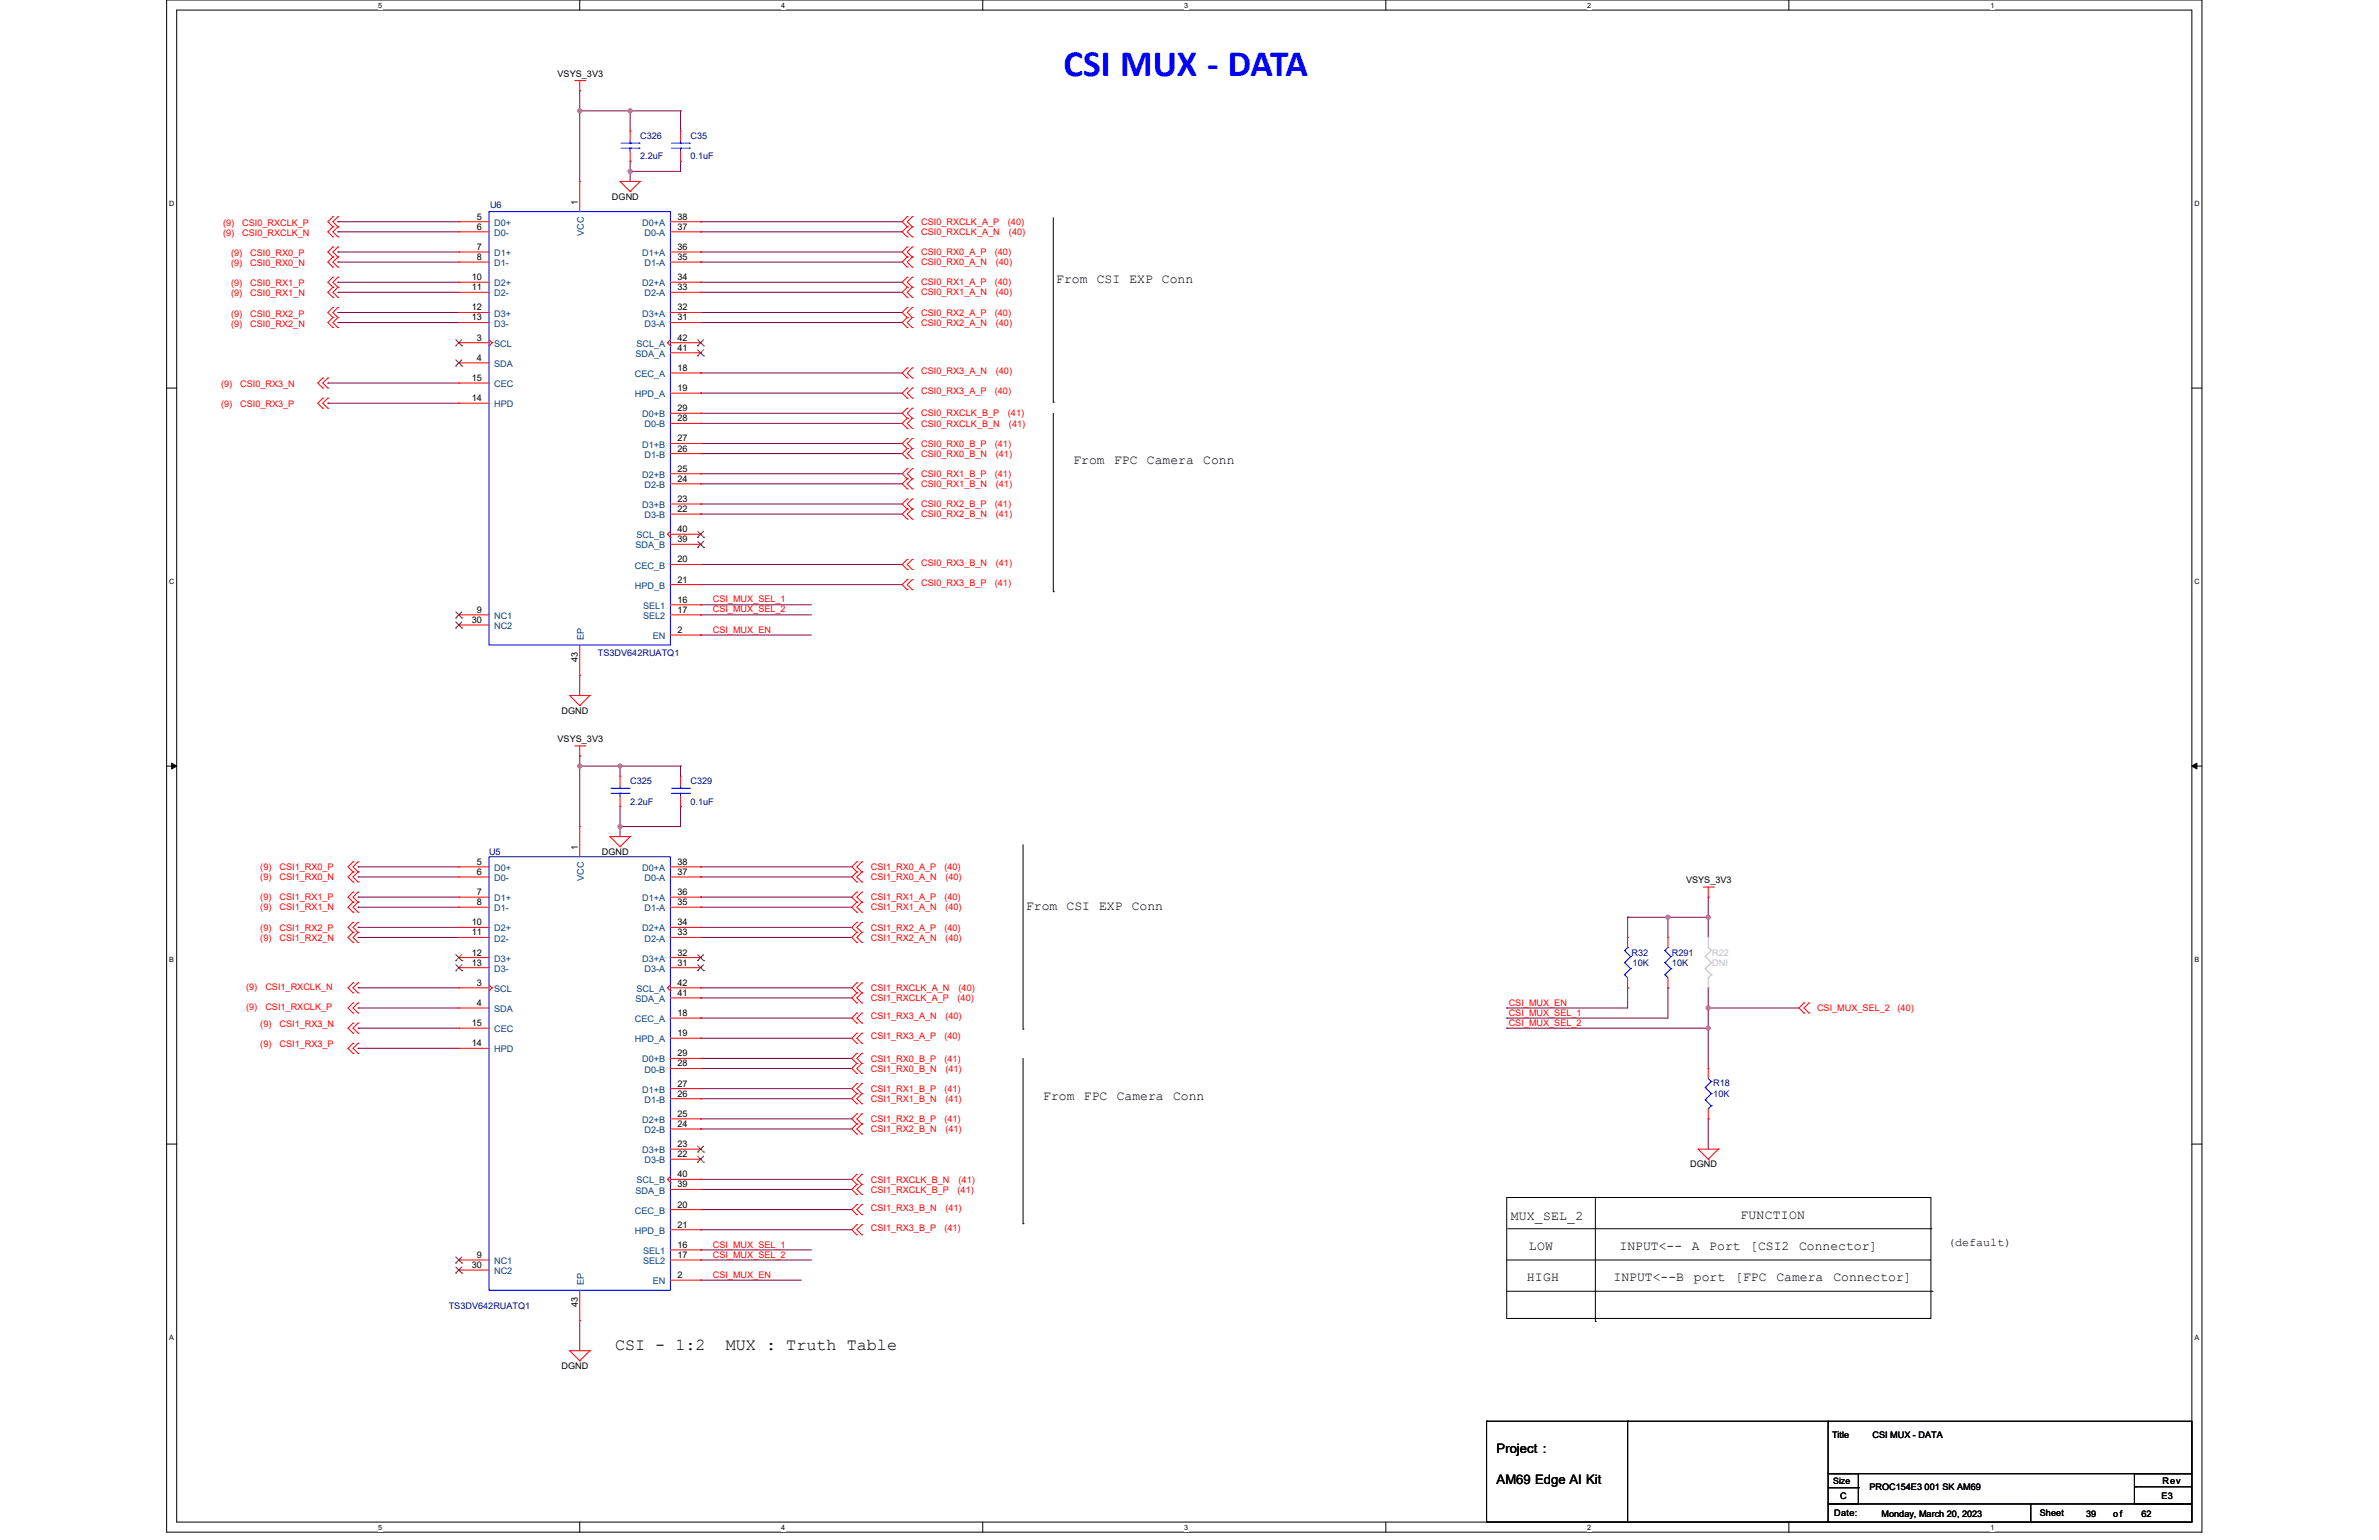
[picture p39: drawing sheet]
<svg xmlns="http://www.w3.org/2000/svg" width="432mm" height="279mm" viewBox="0 0 432 279" stroke-linecap="round" stroke-linejoin="round" font-family="sans-serif">
<defs><g id="words">
<text font-size="6.8" fill="#00f" x="193" y="13.8">CSI MUX - DATA</text>
<g font-size="3">
<text x="111.6" y="244.9">CSI - 1:2</text>
<text x="131.7" y="244.9">MUX : Truth Table</text>
</g>
<g font-size="2.4">
<text x="191.7" y="51.4">From CSI EXP Conn</text>
<text x="194.8" y="84.3">From</text>
<text x="202.2" y="84.3">FPC</text>
<text x="208.2" y="84.3">Camera</text>
<text x="218.4" y="84.3">Conn</text>
<text x="186.2" y="165.1">From CSI EXP Conn</text>
<text x="189.4" y="199.5">From</text>
<text x="196.7" y="199.5">FPC</text>
<text x="202.7" y="199.5">Camera</text>
<text x="212.9" y="199.5">Conn</text>
<text x="274.2" y="221.4">MUX_SEL_2</text>
<text x="315.9" y="221.2">FUNCTION</text>
<text x="277.5" y="226.7">LOW</text>
<text x="294" y="226.7">INPUT&lt;--</text>
<text x="307.1" y="226.7">A</text>
<text x="310.3" y="226.7">Port</text>
<text x="317.7" y="226.7">[CSI2</text>
<text x="326.5" y="226.7">Connector]</text>
<text x="277.1" y="232.4">HIGH</text>
<text x="292.9" y="232.4">INPUT&lt;--B</text>
<text x="307.5" y="232.4">port</text>
<text x="314.9" y="232.4">[FPC</text>
<text x="322.4" y="232.4">Camera</text>
<text x="332.8" y="232.4">Connector]</text>
<text x="271.6" y="263.7">Project :</text>
<text x="271.6" y="269.2">AM69 Edge AI Kit</text>
</g>
<text font-size="2.1" x="353.6" y="226">(default)</text>
<g font-size="1.6">
<text x="101.2" y="13.9">VSYS_3V3</text>
<text x="86.6" y="41.7">6</text>
<text x="86.6" y="39.9">5</text>
<text x="104.9" y="37.1" transform="rotate(-90 104.9 37.1)">1</text>
<text x="111.1" y="36.2">DGND</text>
<text x="123" y="41.7">37</text>
<text x="123" y="39.9">38</text>
<text x="86.6" y="47.2">8</text>
<text x="86.6" y="45.3">7</text>
<text x="123" y="47.2">35</text>
<text x="123" y="45.3">36</text>
<text x="85.6" y="52.7">11</text>
<text x="85.6" y="50.8">10</text>
<text x="123" y="50.8">34</text>
<text x="123" y="52.7">33</text>
<text x="85.6" y="58.1">13</text>
<text x="85.6" y="56.3">12</text>
<text x="123" y="56.3">32</text>
<text x="123" y="58.1">31</text>
<text x="86.6" y="61.8">3</text>
<text x="86.6" y="65.5">4</text>
<text x="123" y="61.8">42</text>
<text x="123" y="63.6">41</text>
<text x="85.6" y="69.1">15</text>
<text x="123" y="67.3">18</text>
<text x="123" y="70.9">19</text>
<text x="85.6" y="72.8">14</text>
<text x="123" y="74.6">29</text>
<text x="123" y="76.4">28</text>
<text x="123" y="81.9">26</text>
<text x="123" y="80.1">27</text>
<text x="123" y="85.6">25</text>
<text x="123" y="87.4">24</text>
<text x="123" y="91.1">23</text>
<text x="123" y="92.9">22</text>
<text x="123" y="96.6">40</text>
<text x="123" y="98.4">39</text>
<text x="123" y="102">20</text>
<text x="123" y="105.7">21</text>
<text x="85.6" y="113">30</text>
<text x="86.6" y="111.2">9</text>
<text x="123" y="109.4">16</text>
<text x="123" y="111.2">17</text>
<text x="123" y="114.8">2</text>
<text x="104.9" y="120.2" transform="rotate(-90 104.9 120.2)">43</text>
<text x="101.9" y="129.5">DGND</text>
<text x="101.2" y="134.6">VSYS_3V3</text>
<text x="104.9" y="154.2" transform="rotate(-90 104.9 154.2)">1</text>
<text x="109.3" y="155.1">DGND</text>
<text x="86.6" y="158.7">6</text>
<text x="86.6" y="156.9">5</text>
<text x="123" y="158.7">37</text>
<text x="123" y="156.9">38</text>
<text x="306" y="160.2">VSYS_3V3</text>
<text x="85.6" y="167.9">10</text>
<text x="86.6" y="164.2">8</text>
<text x="86.6" y="162.4">7</text>
<text x="123" y="164.2">35</text>
<text x="123" y="167.9">34</text>
<text x="123" y="162.4">36</text>
<text x="85.6" y="169.7">11</text>
<text x="85.6" y="173.4">12</text>
<text x="123" y="169.7">33</text>
<text x="123" y="173.4">32</text>
<text x="85.6" y="175.2">13</text>
<text x="86.6" y="178.8">3</text>
<text x="123" y="175.2">31</text>
<text x="123" y="178.8">42</text>
<text x="86.6" y="182.5">4</text>
<text x="123" y="184.3">18</text>
<text x="123" y="180.7">41</text>
<text x="85.6" y="186.2">15</text>
<text x="85.6" y="189.8">14</text>
<text x="123" y="191.6">29</text>
<text x="123" y="188">19</text>
<text x="123" y="193.5">28</text>
<text x="123" y="197.1">27</text>
<text x="123" y="199">26</text>
<text x="123" y="202.6">25</text>
<text x="123" y="204.5">24</text>
<text x="123" y="208.1">23</text>
<text x="123" y="209.9">22</text>
<text x="123" y="213.6">40</text>
<text x="123" y="215.4">39</text>
<text x="306.8" y="211.8">DGND</text>
<text x="123" y="219.1">20</text>
<text x="123" y="222.7">21</text>
<text x="123" y="226.4">16</text>
<text x="85.6" y="230.1">30</text>
<text x="86.6" y="228.2">9</text>
<text x="123" y="231.9">2</text>
<text x="123" y="228.2">17</text>
<text x="104.9" y="237.2" transform="rotate(-90 104.9 237.2)">43</text>
<text x="101.9" y="248.4">DGND</text>
<text x="332.5" y="260.8">Title</text>
<text x="339.9" y="260.8">CSI MUX - DATA</text>
<text x="332.7" y="269.2">Size</text>
<text x="392.5" y="269.2">Rev</text>
<text x="332.9" y="275.1">Date:</text>
<text x="334" y="272">C</text>
<text x="339.3" y="270.3">PROC154E3 001 SK AM69</text>
<text x="341.5" y="275.3">Monday, March 20, 2023</text>
<text x="370.2" y="275.1">Sheet</text>
<text x="378.6" y="275.3">39</text>
<text x="383.6" y="275.3">of</text>
<text x="388.7" y="275.3">62</text>
<text x="392.3" y="272">E3</text>
</g>
<g font-size="1.6" fill="#000080">
<text x="116.2" y="25.3">C326</text>
<text x="116.2" y="28.9">2.2uF</text>
<text x="125.3" y="25.3">C35</text>
<text x="125.3" y="28.9">0.1uF</text>
<text x="89" y="37.7">U6</text>
<text x="108.5" y="119.1">TS3DV642RUATQ1</text>
<text x="114.4" y="142.3">C325</text>
<text x="125.3" y="142.3">C329</text>
<text x="114.4" y="146">2.2uF</text>
<text x="125.3" y="146">0.1uF</text>
<text x="88.8" y="155.1">U5</text>
<text x="296.2" y="173.4">R32</text>
<text x="303.5" y="173.4">R291</text>
<text x="296.3" y="175.2">10K</text>
<text x="303.5" y="175.2">10K</text>
<text x="311" y="197">R18</text>
<text x="311" y="199">10K</text>
<text x="81.5" y="237.4">TS3DV642RUATQ1</text>
</g>
<g font-size="1.6" fill="#f00">
<text x="40.5" y="41">(9)</text>
<text x="44" y="41">CSI0_RXCLK_P</text>
<text x="167.2" y="40.8">CSI0_RXCLK_A_P</text>
<text x="182.9" y="40.8">(40)</text>
<text x="40.5" y="42.8">(9)</text>
<text x="41.9" y="46.5">(9)</text>
<text x="44" y="42.8">CSI0_RXCLK_N</text>
<text x="45.4" y="46.5">CSI0_RX0_P</text>
<text x="167.2" y="46.3">CSI0_RX0_A_P</text>
<text x="167.2" y="42.6">CSI0_RXCLK_A_N</text>
<text x="180.6" y="46.3">(40)</text>
<text x="183.1" y="42.6">(40)</text>
<text x="41.9" y="53.8">(9)</text>
<text x="41.9" y="52">(9)</text>
<text x="41.9" y="48.3">(9)</text>
<text x="45.4" y="53.8">CSI0_RX1_N</text>
<text x="45.4" y="52">CSI0_RX1_P</text>
<text x="45.4" y="48.3">CSI0_RX0_N</text>
<text x="167.2" y="48.1">CSI0_RX0_A_N</text>
<text x="167.2" y="53.6">CSI0_RX1_A_N</text>
<text x="167.2" y="51.8">CSI0_RX1_A_P</text>
<text x="180.6" y="51.8">(40)</text>
<text x="180.8" y="48.1">(40)</text>
<text x="180.8" y="53.6">(40)</text>
<text x="41.9" y="59.3">(9)</text>
<text x="41.9" y="57.4">(9)</text>
<text x="45.4" y="59.3">CSI0_RX2_N</text>
<text x="45.4" y="57.4">CSI0_RX2_P</text>
<text x="167.2" y="59.1">CSI0_RX2_A_N</text>
<text x="167.2" y="57.3">CSI0_RX2_A_P</text>
<text x="180.6" y="57.3">(40)</text>
<text x="180.8" y="59.1">(40)</text>
<text x="40.1" y="70.2">(9)</text>
<text x="43.6" y="70.2">CSI0_RX3_N</text>
<text x="167.2" y="67.9">CSI0_RX3_A_N</text>
<text x="167.2" y="71.5">CSI0_RX3_A_P</text>
<text x="180.6" y="71.5">(40)</text>
<text x="180.8" y="67.9">(40)</text>
<text x="40.1" y="73.9">(9)</text>
<text x="43.6" y="73.9">CSI0_RX3_P</text>
<text x="167.2" y="75.6">CSI0_RXCLK_B_P</text>
<text x="167.2" y="77.4">CSI0_RXCLK_B_N</text>
<text x="182.9" y="75.6">(41)</text>
<text x="183.1" y="77.4">(41)</text>
<text x="167.2" y="81">CSI0_RX0_B_P</text>
<text x="167.2" y="82.9">CSI0_RX0_B_N</text>
<text x="180.6" y="81">(41)</text>
<text x="180.8" y="82.9">(41)</text>
<text x="167.2" y="88.4">CSI0_RX1_B_N</text>
<text x="167.2" y="86.5">CSI0_RX1_B_P</text>
<text x="180.6" y="86.5">(41)</text>
<text x="180.8" y="88.4">(41)</text>
<text x="167.2" y="93.8">CSI0_RX2_B_N</text>
<text x="167.2" y="92">CSI0_RX2_B_P</text>
<text x="180.6" y="92">(41)</text>
<text x="180.8" y="93.8">(41)</text>
<text x="167.2" y="102.6">CSI0_RX3_B_N</text>
<text x="167.2" y="106.3">CSI0_RX3_B_P</text>
<text x="180.6" y="106.3">(41)</text>
<text x="180.8" y="102.6">(41)</text>
<text x="129.4" y="111.1">CSI_MUX_SEL_2</text>
<text x="129.4" y="109.3">CSI_MUX_SEL_1</text>
<text x="129.4" y="114.8">CSI_MUX_EN</text>
<text x="47.3" y="157.8">(9)</text>
<text x="47.3" y="159.7">(9)</text>
<text x="50.7" y="157.8">CSI1_RX0_P</text>
<text x="50.7" y="159.7">CSI1_RX0_N</text>
<text x="158.1" y="157.8">CSI1_RX0_A_P</text>
<text x="158.1" y="159.7">CSI1_RX0_A_N</text>
<text x="171.4" y="157.8">(40)</text>
<text x="171.6" y="159.7">(40)</text>
<text x="47.3" y="163.3">(9)</text>
<text x="47.3" y="165.2">(9)</text>
<text x="50.7" y="163.3">CSI1_RX1_P</text>
<text x="50.7" y="165.2">CSI1_RX1_N</text>
<text x="158.1" y="163.3">CSI1_RX1_A_P</text>
<text x="158.1" y="165.2">CSI1_RX1_A_N</text>
<text x="171.4" y="163.3">(40)</text>
<text x="171.6" y="165.2">(40)</text>
<text x="47.3" y="168.8">(9)</text>
<text x="47.3" y="170.6">(9)</text>
<text x="50.7" y="168.8">CSI1_RX2_P</text>
<text x="50.7" y="170.6">CSI1_RX2_N</text>
<text x="158.1" y="168.8">CSI1_RX2_A_P</text>
<text x="158.1" y="170.6">CSI1_RX2_A_N</text>
<text x="171.4" y="168.8">(40)</text>
<text x="171.6" y="170.6">(40)</text>
<text x="44.7" y="179.6">(9)</text>
<text x="48.2" y="179.6">CSI1_RXCLK_N</text>
<text x="158.1" y="179.8">CSI1_RXCLK_A_N</text>
<text x="174" y="179.8">(40)</text>
<text x="44.7" y="183.3">(9)</text>
<text x="48.2" y="183.3">CSI1_RXCLK_P</text>
<text x="158.1" y="181.6">CSI1_RXCLK_A_P</text>
<text x="158.1" y="184.9">CSI1_RX3_A_N</text>
<text x="171.6" y="184.9">(40)</text>
<text x="173.8" y="181.6">(40)</text>
<text x="273.8" y="182.4">CSI_MUX_EN</text>
<text x="273.8" y="184.3">CSI_MUX_SEL_1</text>
<text x="329.8" y="183.5">CSI_MUX_SEL_2</text>
<text x="344.4" y="183.5">(40)</text>
<text x="47.3" y="190">(9)</text>
<text x="47.3" y="186.4">(9)</text>
<text x="50.7" y="190">CSI1_RX3_P</text>
<text x="50.7" y="186.4">CSI1_RX3_N</text>
<text x="158.1" y="188.6">CSI1_RX3_A_P</text>
<text x="171.4" y="188.6">(40)</text>
<text x="273.8" y="186.1">CSI_MUX_SEL_2</text>
<text x="158.1" y="192.6">CSI1_RX0_B_P</text>
<text x="158.1" y="194.4">CSI1_RX0_B_N</text>
<text x="171.4" y="192.6">(41)</text>
<text x="171.6" y="194.4">(41)</text>
<text x="158.1" y="198.1">CSI1_RX1_B_P</text>
<text x="158.1" y="199.9">CSI1_RX1_B_N</text>
<text x="158.1" y="203.6">CSI1_RX2_B_P</text>
<text x="171.4" y="198.1">(41)</text>
<text x="171.4" y="203.6">(41)</text>
<text x="171.6" y="199.9">(41)</text>
<text x="158.1" y="205.4">CSI1_RX2_B_N</text>
<text x="171.6" y="205.4">(41)</text>
<text x="158.1" y="214.5">CSI1_RXCLK_B_N</text>
<text x="174" y="214.5">(41)</text>
<text x="158.1" y="216.4">CSI1_RXCLK_B_P</text>
<text x="158.1" y="219.7">CSI1_RX3_B_N</text>
<text x="171.6" y="219.7">(41)</text>
<text x="173.8" y="216.4">(41)</text>
<text x="129.4" y="226.3">CSI_MUX_SEL_1</text>
<text x="158.1" y="223.3">CSI1_RX3_B_P</text>
<text x="171.4" y="223.3">(41)</text>
<text x="129.4" y="231.8">CSI_MUX_EN</text>
<text x="129.4" y="228.2">CSI_MUX_SEL_2</text>
</g>
<g font-size="1.6" fill="#004080">
<text x="89.7" y="41">D0+</text>
<text x="116.6" y="41">D0+A</text>
<text x="89.7" y="46.5">D1+</text>
<text x="89.7" y="42.8">D0-</text>
<text x="106" y="42.8" transform="rotate(-90 106 42.8)">VCC</text>
<text x="116.6" y="46.5">D1+A</text>
<text x="117" y="42.8">D0-A</text>
<text x="89.7" y="48.3">D1-</text>
<text x="89.7" y="53.8">D2-</text>
<text x="89.7" y="51.9">D2+</text>
<text x="116.6" y="51.9">D2+A</text>
<text x="117" y="48.3">D1-A</text>
<text x="117" y="53.8">D2-A</text>
<text x="89.7" y="59.3">D3-</text>
<text x="89.7" y="57.4">D3+</text>
<text x="116.6" y="57.4">D3+A</text>
<text x="117" y="59.3">D3-A</text>
<text x="89.7" y="62.9">SCL</text>
<text x="115.3" y="64.8">SDA_A</text>
<text x="115.5" y="62.9">SCL_A</text>
<text x="89.7" y="70.2">CEC</text>
<text x="89.7" y="66.6">SDA</text>
<text x="115.3" y="68.4">CEC_A</text>
<text x="89.7" y="73.9">HPD</text>
<text x="115.3" y="72.1">HPD_A</text>
<text x="116.6" y="75.7">D0+B</text>
<text x="117" y="77.6">D0-B</text>
<text x="116.6" y="81.2">D1+B</text>
<text x="117" y="83">D1-B</text>
<text x="116.6" y="86.7">D2+B</text>
<text x="117" y="88.5">D2-B</text>
<text x="116.6" y="92.2">D3+B</text>
<text x="117" y="94">D3-B</text>
<text x="115.3" y="99.5">SDA_B</text>
<text x="115.5" y="97.7">SCL_B</text>
<text x="115.3" y="103.2">CEC_B</text>
<text x="115.3" y="106.8">HPD_B</text>
<text x="89.7" y="112.3">NC1</text>
<text x="116.7" y="110.5">SEL1</text>
<text x="116.7" y="112.3">SEL2</text>
<text x="89.7" y="114.1">NC2</text>
<text x="106" y="116.1" transform="rotate(-90 106 116.1)">EP</text>
<text x="118.5" y="116">EN</text>
<text x="89.7" y="159.8">D0-</text>
<text x="89.7" y="158">D0+</text>
<text x="106" y="159.9" transform="rotate(-90 106 159.9)">VCC</text>
<text x="116.6" y="158">D0+A</text>
<text x="117" y="159.8">D0-A</text>
<text x="89.7" y="165.3">D1-</text>
<text x="89.7" y="163.5">D1+</text>
<text x="116.6" y="163.5">D1+A</text>
<text x="117" y="165.3">D1-A</text>
<text x="89.7" y="170.8">D2-</text>
<text x="89.7" y="169">D2+</text>
<text x="116.6" y="169">D2+A</text>
<text x="117" y="170.8">D2-A</text>
<text x="89.7" y="176.3">D3-</text>
<text x="89.7" y="174.5">D3+</text>
<text x="89.7" y="180">SCL</text>
<text x="115.5" y="180">SCL_A</text>
<text x="116.6" y="174.5">D3+A</text>
<text x="117" y="176.3">D3-A</text>
<text x="89.7" y="183.6">SDA</text>
<text x="115.3" y="185.5">CEC_A</text>
<text x="115.3" y="181.8">SDA_A</text>
<text x="89.7" y="187.3">CEC</text>
<text x="89.7" y="190.9">HPD</text>
<text x="115.3" y="189.1">HPD_A</text>
<text x="116.6" y="192.8">D0+B</text>
<text x="117" y="194.6">D0-B</text>
<text x="116.6" y="203.7">D2+B</text>
<text x="116.6" y="198.3">D1+B</text>
<text x="117" y="200.1">D1-B</text>
<text x="116.6" y="209.2">D3+B</text>
<text x="117" y="205.6">D2-B</text>
<text x="115.5" y="214.7">SCL_B</text>
<text x="117" y="211.1">D3-B</text>
<text x="115.3" y="220.2">CEC_B</text>
<text x="115.3" y="216.5">SDA_B</text>
<text x="115.3" y="223.9">HPD_B</text>
<text x="116.7" y="227.5">SEL1</text>
<text x="89.7" y="229.3">NC1</text>
<text x="89.7" y="231.2">NC2</text>
<text x="106" y="233.2" transform="rotate(-90 106 233.2)">EP</text>
<text x="116.7" y="229.3">SEL2</text>
<text x="118.5" y="233">EN</text>
</g>
<g font-size="1.6" fill="#c0c0c0">
<text x="310.8" y="173.4">R22</text>
<text x="310.8" y="175.2">DNI</text>
</g>
<g font-size="1.3">
<text x="68.6" y="1.4">5</text>
<text x="141.8" y="1.4">4</text>
<text x="215" y="1.4">3</text>
<text x="288.1" y="1.4">2</text>
<text x="361.3" y="1.4">1</text>
<text x="30.7" y="37.3">D</text>
<text x="398.3" y="37.3">D</text>
<text x="30.7" y="105.9">C</text>
<text x="398.3" y="105.9">C</text>
<text x="30.7" y="174.5">B</text>
<text x="398.3" y="174.5">B</text>
<text x="30.7" y="243">A</text>
<text x="398.3" y="243">A</text>
<text x="68.6" y="277.5">5</text>
<text x="141.8" y="277.5">4</text>
<text x="215" y="277.5">3</text>
<text x="288.1" y="277.5">2</text>
<text x="361.3" y="277.5">1</text>
</g>
</g></defs>
<path d="M30.2 0h369.5v278h-369.5zM32.1 1.8h365.7v274.3h-365.7z" fill="none" stroke="#000" stroke-width=".18"/>
<g fill="#fff">
<path d="M68.7 .2h.7v1.4h-.7z"/>
<path d="M68.7 276.3h.7v1.5h-.7z"/>
</g>
<path d="M105.2 0v1.8M105.2 276.1v1.9" fill="none" stroke="#000" stroke-width=".18"/>
<g fill="#fff">
<path d="M141.8 .2h.7v1.4h-.7z"/>
<path d="M141.8 276.3h.7v1.5h-.7z"/>
</g>
<path d="M178.4 0v1.8M178.4 276.1v1.9" fill="none" stroke="#000" stroke-width=".18"/>
<g fill="#fff">
<path d="M215 .2h.7v1.4h-.7z"/>
<path d="M215 276.3h.7v1.5h-.7z"/>
</g>
<path d="M251.5 0v1.8M251.5 276.1v1.9" fill="none" stroke="#000" stroke-width=".18"/>
<g fill="#fff">
<path d="M288.1 .2h.7v1.4h-.7z"/>
<path d="M288.1 276.3h.7v1.5h-.7z"/>
</g>
<path d="M324.7 0v1.8M324.7 276.1v1.9" fill="none" stroke="#000" stroke-width=".18"/>
<g fill="#fff">
<path d="M361.3 .2h.7v1.4h-.7z"/>
<path d="M361.3 276.3h.7v1.5h-.7z"/>
<path d="M30.7 36.1h1v1.5h-1z"/>
<path d="M398.3 36.1h.9v1.5h-.9z"/>
<path d="M30.7 104.7h1v1.5h-1z"/>
<path d="M398.3 104.7h.9v1.5h-.9z"/>
</g>
<path d="M30.2 70.4h1.9M397.8 70.4h1.9" fill="none" stroke="#000" stroke-width=".18"/>
<g fill="#fff">
<path d="M30.7 173.3h.9v1.4h-.9z"/>
<path d="M398.3 173.3h.9v1.4h-.9z"/>
</g>
<path d="M30.2 139h1.9M31.2 138.5l.9 .5-.9 .5zM397.8 139l.9-.5v1zM397.8 139h1.9" fill="none" stroke="#000" stroke-width=".18"/>
<path d="M31.2 138.5l.9 .5-.9 .5zM397.8 139l.9-.5v1z" fill="#000"/>
<g fill="#fff">
<path d="M30.7 241.9h.9v1.4h-.9z"/>
<path d="M398.3 241.9h.9v1.4h-.9z"/>
</g>
<g fill="none" stroke="#000" stroke-width=".18">
<path d="M191.2 39.5v33.5M191.2 73h.1M191.2 75v32.4M191.2 107.4h.1M185.7 153.3v33.4M185.7 186.7h.1M185.7 192v30M30.2 207.6h1.9M273.5 217.3h77v21.9h-77zM289.6 217.4v22.4M397.8 207.6h1.9M185.7 222h.1"/>
<path d="M273.5 228.6h76.8M273.5 234.3h77.2M273.7 222.9h76.8M289.6 239.8h.1M350.3 228.6h.1M350.5 222.9h.1M350.7 234.3h.1"/>
</g>
<g fill="none" stroke="#800040" stroke-width=".18">
<path d="M105.2 16.5h.1M105.2 16.5v3.6M105.2 20.1h.1M105.2 20.1h9.2M114.4 29.3h.1M114.4 29.3v1.8M61.3 56.7h.1M61.3 58.5h.1M61.3 51.2h.1M61.3 53h.1M61.3 40.2h.1M61.3 42.1h.1"/>
<path d="M61.3 45.7h.1M61.3 47.5h.1M61.3 56.7h22M61.3 58.5h22M61.3 51.2h22M61.3 53h22M61.3 40.2h22M61.3 42.1h22M61.3 45.7h22M61.3 47.5h22M59.5 73.2h.1M59.5 69.5h.1"/>
<path d="M59.5 73.2h23.8M59.5 69.5h23.8M112.5 146.3h.1M112.5 146.3v3.7"/>
</g>
<circle cx="105.2" cy="20.1" r=".37" fill="#f0f"/>
<circle cx="105.2" cy="20.1" r=".37" fill="none" stroke="#f0f" stroke-width=".18"/>
<g fill="none" stroke="#800040" stroke-width=".18">
<path d="M105.2 20.1h.1M105.2 20.1v12.8M114.4 20.1h.1M114.4 20.1v3.7M127.2 75h.1M127.2 76.8h.1M127.2 75h36.5M127.2 76.8h36.5M127.2 80.5h.1M127.2 82.3h.1M127.2 80.5h36.5M127.2 82.3h36.5"/>
<path d="M105.2 139h.1M105.2 137.2h.1M105.2 122.5h.1M105.2 139h7.3M105.2 122.5v3.7M105.2 137.2v12.8M65 157.3h.1M65 159.1h.1M65 157.3h18.3M65 159.1h18.3M65 168.2h.1M65 170.1h.1"/>
<path d="M65 162.8h.1M65 164.6h.1M65 168.2h18.3M65 170.1h18.3M65 162.8h18.3M65 164.6h18.3M105.2 239.6h.1M105.2 239.6v5.5"/>
</g>
<circle cx="105.2" cy="139" r=".37" fill="#f0f"/>
<circle cx="105.2" cy="139" r=".37" fill="none" stroke="#f0f" stroke-width=".18"/>
<path d="M112.5 139h.1M112.5 139v1.8" fill="none" stroke="#800040" stroke-width=".18"/>
<circle cx="112.5" cy="139" r=".37" fill="#f0f"/>
<circle cx="112.5" cy="139" r=".37" fill="none" stroke="#f0f" stroke-width=".18"/>
<path d="M112.5 139h.1M112.5 139h11M123.5 139h.1M123.5 139v1.8M112.5 150h.1M123.5 146.3h.1M123.5 146.3v3.7h-11" fill="none" stroke="#800040" stroke-width=".18"/>
<circle cx="112.5" cy="150" r=".37" fill="#f0f"/>
<circle cx="112.5" cy="150" r=".37" fill="none" stroke="#f0f" stroke-width=".18"/>
<path d="M114.4 20.1h.1M114.4 20.1h9.1M112.5 150h.1M112.5 150v1.8" fill="none" stroke="#800040" stroke-width=".18"/>
<circle cx="114.4" cy="20.1" r=".37" fill="#f0f"/>
<circle cx="114.4" cy="20.1" r=".37" fill="none" stroke="#f0f" stroke-width=".18"/>
<path d="M114.4 31.1h.1M123.5 20.1h.1M123.5 29.3h.1M123.5 20.1v3.7M123.5 29.3v1.8h-9.1" fill="none" stroke="#800040" stroke-width=".18"/>
<circle cx="114.4" cy="31.1" r=".37" fill="#f0f"/>
<circle cx="114.4" cy="31.1" r=".37" fill="none" stroke="#f0f" stroke-width=".18"/>
<g fill="none" stroke="#800040" stroke-width=".18">
<path d="M114.4 31.1h.1M114.4 31.1v1.8M127.2 40.2h.1M127.2 42.1h.1M127.2 45.7h.1M127.2 47.5h.1M127.2 51.2h.1M127.2 53h.1M127.2 56.7h.1M127.2 58.5h.1M127.2 40.2h36.5M127.2 42.1h36.5"/>
<path d="M127.2 45.7h36.5M127.2 47.5h36.5M127.2 51.2h36.5M127.2 53h36.5M127.2 56.7h36.5M127.2 58.5h36.5M127.2 67.7h.1M127.2 71.3h.1M127.2 67.7h36.5M127.2 71.3h36.5M127.2 86h.1M127.2 87.8h.1"/>
<path d="M127.2 91.4h.1M127.2 93.3h.1M127.2 86h36.5M127.2 87.8h36.5M127.2 91.4h36.5M127.2 93.3h36.5M127.2 111.6h.1M127.2 115.2h.1M127.2 109.7h.1M127.2 106.1h.1M127.2 102.4h.1M127.2 111.6h20.1"/>
<path d="M127.2 115.2h20.1M127.2 109.7h20.1M127.2 106.1h36.5M127.2 102.4h36.5M127.2 157.3h.1M127.2 159.1h.1M127.2 157.3h27.4M127.2 159.1h27.4M127.2 179.2h.1M127.2 162.8h.1M127.2 164.6h.1M127.2 168.2h.1"/>
<path d="M127.2 170.1h.1M127.2 179.2h27.4M127.2 162.8h27.4M127.2 164.6h27.4M127.2 168.2h27.4M127.2 170.1h27.4M127.2 197.5h.1M127.2 199.3h.1M127.2 192h.1M127.2 193.9h.1M127.2 181.1h.1M127.2 197.5h27.4"/>
<path d="M127.2 199.3h27.4M127.2 192h27.4M127.2 193.9h27.4M127.2 181.1h27.4M273.5 186.5h.1M273.5 186.5h36.6M127.2 215.8h.1M127.2 214h.1M127.2 203h.1M127.2 204.8h.1M127.2 215.8h27.4M127.2 214h27.4"/>
<path d="M127.2 203h27.4M127.2 204.8h27.4M127.2 232.3h.1M127.2 226.8h.1M127.2 228.6h.1M127.2 232.3h18.3M127.2 226.8h20.1M127.2 228.6h20.1"/>
</g>
<circle cx="310" cy="186.5" r=".37" fill="#f0f"/>
<circle cx="310" cy="186.5" r=".37" fill="none" stroke="#f0f" stroke-width=".18"/>
<path d="M310.1 182.9h.1M310.1 182.9v3.6" fill="none" stroke="#800040" stroke-width=".18"/>
<circle cx="310" cy="182.9" r=".37" fill="#f0f"/>
<circle cx="310" cy="182.9" r=".37" fill="none" stroke="#f0f" stroke-width=".18"/>
<g fill="none" stroke="#800040" stroke-width=".18">
<path d="M295.4 166.4h.1M295.4 179.2h.1M295.4 166.4h14.7M295.4 166.4v3.7M295.4 179.2v3.7M302.7 166.4h.1M302.7 179.2h.1M302.7 166.4v3.7M302.7 179.2v5.5M310.1 166.4h.1M310.1 166.4v3.7M310.1 182.9h.1"/>
<path d="M310.1 186.5h.1M310.1 182.9h16.4M310.1 186.5v7.4"/>
</g>
<circle cx="310" cy="166.4" r=".37" fill="#f0f"/>
<circle cx="310" cy="166.4" r=".37" fill="none" stroke="#f0f" stroke-width=".18"/>
<circle cx="302.7" cy="166.4" r=".37" fill="#f0f"/>
<circle cx="302.7" cy="166.4" r=".37" fill="none" stroke="#f0f" stroke-width=".18"/>
<g fill="none" stroke="#800040" stroke-width=".18">
<path d="M65 179.2h.1M65 179.2h18.3M310.1 162.8h.1M310.1 179.2h.1M310.1 162.8v3.6M310.1 179.2v3.7M65 182.9h.1M65 190.2h.1M65 186.5h.1M65 182.9h18.3M65 190.2h18.3M65 186.5h18.3"/>
<path d="M127.2 184.7h.1M127.2 188.4h.1M127.2 184.7h27.4M127.2 188.4h27.4M273.5 182.9h.1M273.5 184.7h.1M273.5 182.9h21.9M273.5 184.7h29.2M127.2 219.5h.1M127.2 219.5h27.4M310.1 203h.1M310.1 203v5.5"/>
<path d="M127.2 223.1h.1M127.2 223.1h27.4"/>
</g>
<g fill="none" stroke="#f00" stroke-width=".18">
<path d="M104.3 14.6h1.8M105.2 16.5h.1M105.2 14.6v1.9M106.1 14.6h.1M60.4 39.3h.1M60.4 39.3l-.9 .9 .9 .9M61.3 39.3h.1M61.3 39.3l-.9 .9 .9 .9M105.2 32.9h.1M105.2 32.9v5.5M112.5 32.9h.1M112.5 32.9h3.7"/>
<path d="M112.5 32.9l1.9 1.8M114.4 34.7h.1M114.4 23.8h.1M114.4 29.3h.1M114.4 23.8v1.8M114.4 27.4v1.9M116.2 32.9h.1M116.2 32.9l-1.8 1.8M123.5 23.8h.1M123.5 29.3h.1M123.5 23.8v1.8M123.5 27.4v1.9"/>
<path d="M164.7 39.3h.1M164.7 39.3l-1 .9 1 .9M165.6 39.3h.1M165.6 39.3l-.9 .9 .9 .9M60.4 41.1h.1M60.4 43h.1M60.4 52.1h.1M60.4 53.9h.1M60.4 50.3h.1M60.4 46.6h.1M60.4 48.5h.1M60.4 44.8h.1"/>
<path d="M60.4 57.6h.1M60.4 59.4h.1M60.4 55.8h.1M60.4 41.1l-.9 1 .9 .9M60.4 52.1l-.9 .9 .9 .9M60.4 50.3l-.9 .9 .9 .9M60.4 46.6l-.9 .9 .9 1M60.4 44.8l-.9 .9 .9 .9M60.4 57.6l-.9 .9 .9 .9M60.4 55.8l-.9 .9 .9 .9M61.3 41.1h.1M61.3 43h.1"/>
<path d="M61.3 52.1h.1M61.3 53.9h.1M61.3 50.3h.1M61.3 46.6h.1M61.3 48.5h.1M61.3 44.8h.1M61.3 57.6h.1M61.3 59.4h.1M61.3 55.8h.1M61.3 41.1l-.9 1 .9 .9M61.3 52.1l-.9 .9 .9 .9M61.3 50.3l-.9 .9 .9 .9"/>
<path d="M61.3 46.6l-.9 .9 .9 1M61.3 44.8l-.9 .9 .9 .9M61.3 57.6l-.9 .9 .9 .9M61.3 55.8l-.9 .9 .9 .9M83.3 47.5h.1M83.3 45.7h.1M83.3 53h.1M83.3 51.2h.1M83.3 58.5h.1M83.3 56.7h.1M83.3 42.1h.1M83.3 40.2h.1"/>
<path d="M83.3 42.1h5.5M83.3 47.5h5.5M83.3 45.7h5.5M83.3 53h5.5M83.3 51.2h5.5M83.3 58.5h5.5M83.3 56.7h5.5M83.3 40.2h5.5M121.7 42.1h5.5M121.7 47.5h5.5M121.7 45.7h5.5M121.7 53h5.5"/>
<path d="M121.7 51.2h5.5M121.7 58.5h5.5M121.7 56.7h5.5M121.7 40.2h5.5M127.2 42.1h.1M127.2 47.5h.1M127.2 51.2h.1M127.2 53h.1M127.2 56.7h.1M127.2 58.5h.1M127.2 40.2h.1M127.2 45.7h.1"/>
<path d="M164.7 44.8h.1M164.7 46.6h.1M164.7 48.5h.1M164.7 41.1h.1M164.7 43h.1M164.7 52.1h.1M164.7 53.9h.1M164.7 50.3h.1M164.7 57.6h.1M164.7 59.4h.1M164.7 55.8h.1M164.7 55.8l-1 .9 1 .9"/>
<path d="M164.7 44.8l-1 .9 1 .9M164.7 46.6l-1 .9 1 1M164.7 41.1l-1 1 1 .9M164.7 52.1l-1 .9 1 .9M164.7 50.3l-1 .9 1 .9M164.7 57.6l-1 .9 1 .9M165.6 46.6h.1M165.6 44.8h.1M165.6 48.5h.1M165.6 41.1h.1M165.6 43h.1M165.6 53.9h.1"/>
<path d="M165.6 52.1h.1M165.6 50.3h.1M165.6 59.4h.1M165.6 57.6h.1M165.6 55.8h.1M165.6 57.6l-.9 .9 .9 .9M165.6 44.8l-.9 .9 .9 .9M165.6 46.6l-.9 .9 .9 1M165.6 41.1l-.9 1 .9 .9M165.6 52.1l-.9 .9 .9 .9M165.6 50.3l-.9 .9 .9 .9M165.6 55.8l-.9 .9 .9 .9"/>
<path d="M58.6 68.6h.1M58.6 70.4h.1M58.6 72.2h.1M58.6 74.1h.1M58.6 68.6l-.9 .9 .9 .9M58.6 72.2l-.9 1 .9 .9M59.5 68.6h.1M59.5 70.4h.1M59.5 72.2h.1M59.5 74.1h.1M59.5 68.6l-.9 .9 .9 .9M59.5 72.2l-.9 1 .9 .9"/>
<path d="M83.3 69.5h.1M83.3 73.2h.1M83.3 62.2h.1M83.3 65.8h.1M83.3 69.5h5.5M83.3 73.2h5.5M83.3 62.2h5.5M83.3 65.8h5.5M88.8 62.7h.1M88.8 61.6l.5 .6M89.3 62.2h.1M89.3 62.2l-.5 .5"/>
<path d="M121.1 62.2h.1M121.1 62.2l.6 .5M121.7 62.7h.1M121.7 67.7h5.5M121.7 75h5.5M121.7 76.8h5.5M121.7 71.3h5.5M121.7 62.2h5.5M121.7 61.6l-.6 .6M121.7 64h5.5M127.2 67.7h.1M127.2 75h.1"/>
<path d="M127.2 76.8h.1M127.2 71.3h.1M127.2 62.2h.1M127.2 64h.1M164.7 79.6h.1M164.7 74.1h.1M164.7 75.9h.1M164.7 77.7h.1M164.7 68.6h.1M164.7 66.8h.1M164.7 72.2h.1M164.7 70.4h.1"/>
<path d="M164.7 66.8l-1 .9 1 .9M164.7 79.6l-1 .9 1 .9M164.7 74.1l-1 .9 1 .9M164.7 75.9l-1 .9 1 .9M164.7 70.4l-1 .9 1 .9M165.6 79.6h.1M165.6 75.9h.1M165.6 74.1h.1M165.6 77.7h.1M165.6 66.8h.1M165.6 68.6h.1M165.6 70.4h.1"/>
<path d="M165.6 72.2h.1M165.6 79.6l-.9 .9 .9 .9M165.6 74.1l-.9 .9 .9 .9M165.6 75.9l-.9 .9 .9 .9M165.6 66.8l-.9 .9 .9 .9M165.6 70.4l-.9 .9 .9 .9M121.1 96.9h.1M121.1 96.9l.6 .6M121.7 97.5h.1M121.7 82.3h5.5M121.7 86h5.5M121.7 87.8h5.5"/>
<path d="M121.7 91.4h5.5M121.7 96.4l-.6 .5M121.7 96.9h5.5M121.7 98.8h5.5M121.7 80.5h5.5M121.7 93.3h5.5M127.2 82.3h.1M127.2 86h.1M127.2 87.8h.1M127.2 91.4h.1M127.2 96.9h.1M127.2 98.8h.1"/>
<path d="M127.2 80.5h.1M127.2 93.3h.1M164.7 81.4h.1M164.7 83.2h.1M164.7 86.9h.1M164.7 88.7h.1M164.7 85h.1M164.7 92.4h.1M164.7 94.2h.1M164.7 90.5h.1M164.7 81.4l-1 .9 1 .9M164.7 86.9l-1 .9 1 .9"/>
<path d="M164.7 85l-1 1 1 .9M164.7 92.4l-1 .9 1 .9M164.7 90.5l-1 .9 1 1M165.6 81.4h.1M165.6 83.2h.1M165.6 88.7h.1M165.6 86.9h.1M165.6 85h.1M165.6 94.2h.1M165.6 92.4h.1M165.6 90.5h.1M165.6 81.4l-.9 .9 .9 .9"/>
<path d="M165.6 86.9l-.9 .9 .9 .9M165.6 85l-.9 1 .9 .9M165.6 92.4l-.9 .9 .9 .9M165.6 90.5l-.9 .9 .9 1M83.3 111.6h.1M83.3 113.4h.1M83.3 111.6h5.5M83.3 113.4h5.5M105.2 117v5.5M121.7 102.4h5.5M121.7 115.2h5.5M121.7 106.1h5.5"/>
<path d="M121.7 111.6h5.5M121.7 109.7h5.5M127.2 102.4h.1M127.2 115.2h.1M127.2 106.1h.1M127.2 109.7h.1M127.2 111.6h.1M164.7 103.3h.1M164.7 101.5h.1M164.7 107h.1M164.7 105.2h.1M164.7 101.5l-1 .9 1 .9"/>
<path d="M164.7 105.2l-1 .9 1 .9M165.6 101.5h.1M165.6 103.3h.1M165.6 105.2h.1M165.6 107h.1M165.6 101.5l-.9 .9 .9 .9M165.6 105.2l-.9 .9 .9 .9M103.4 126.2h.1M103.4 126.2h3.7M103.4 126.2l1.8 1.8M104.3 135.3h1.8M105.2 137.2h.1"/>
<path d="M105.2 128h.1M105.2 122.5h.1M105.2 135.3v1.9M106.1 135.3h.1M107.1 126.2h.1M107.1 126.2l-1.9 1.8M64.1 156.4h.1M64.1 158.2h.1M64.1 156.4l-.9 .9 .9 .9M64.1 158.2l-.9 .9 .9 .9M65 156.4h.1M65 158.2h.1"/>
<path d="M65 156.4l-.9 .9 .9 .9M65 158.2l-.9 .9 .9 .9M83.3 159.1h.1M83.3 157.3h.1M83.3 159.1h5.5M83.3 157.3h5.5M105.2 150h.1M105.2 150v5.4M110.7 151.8h.1M110.7 151.8h3.7M110.7 151.8l1.8 1.8M112.5 153.6h.1"/>
<path d="M112.5 140.8h.1M112.5 146.3h.1M112.5 140.8v1.8M112.5 144.5v1.8M114.4 151.8h.1M114.4 151.8l-1.9 1.8M121.7 159.1h5.5M121.7 157.3h5.5M123.5 140.8h.1M123.5 146.3h.1M123.5 140.8v1.8M123.5 144.5v1.8"/>
<path d="M127.2 159.1h.1M127.2 157.3h.1M155.5 156.4h.1M155.5 158.2h.1M155.5 156.4l-.9 .9 .9 .9M155.5 158.2l-.9 .9 .9 .9M156.4 158.2h.1M156.4 156.4h.1M156.4 156.4l-.9 .9 .9 .9M156.4 158.2l-.9 .9 .9 .9M64.1 160h.1M64.1 161.8h.1"/>
<path d="M64.1 163.7h.1M64.1 165.5h.1M64.1 167.3h.1M64.1 169.2h.1M64.1 171h.1M64.1 178.3h.1M64.1 161.8l-.9 1 .9 .9M64.1 163.7l-.9 .9 .9 .9M64.1 167.3l-.9 .9 .9 1M64.1 169.2l-.9 .9 .9 .9M64.1 178.3l-.9 .9 .9 .9M65 160h.1"/>
<path d="M65 161.8h.1M65 163.7h.1M65 165.5h.1M65 167.3h.1M65 169.2h.1M65 171h.1M65 178.3h.1M65 161.8l-.9 1 .9 .9M65 163.7l-.9 .9 .9 .9M65 167.3l-.9 .9 .9 1M65 169.2l-.9 .9 .9 .9M65 178.3l-.9 .9 .9 .9"/>
<path d="M83.3 164.6h.1M83.3 162.8h.1M83.3 170.1h.1M83.3 168.2h.1M83.3 175.6h.1M83.3 173.7h.1M83.3 179.2h.1M83.3 164.6h5.5M83.3 162.8h5.5M83.3 170.1h5.5M83.3 168.2h5.5M83.3 175.6h5.5"/>
<path d="M83.3 173.7h5.5M83.3 179.2h5.5M88.8 179.8h.1M88.8 178.7l.5 .5M89.3 179.2h.1M89.3 179.2l-.5 .6M121.1 179.2h.1M121.1 179.2l.6 .6M121.7 179.8h.1M121.7 164.6h5.5M121.7 162.8h5.5M121.7 170.1h5.5"/>
<path d="M121.7 168.2h5.5M121.7 175.6h5.5M121.7 173.7h5.5M121.7 179.2h5.5M121.7 178.7l-.6 .5M127.2 164.6h.1M127.2 168.2h.1M127.2 170.1h.1M127.2 173.7h.1M127.2 175.6h.1M127.2 179.2h.1M127.2 162.8h.1"/>
<path d="M155.5 167.3h.1M155.5 169.2h.1M155.5 171h.1M155.5 178.3h.1M155.5 160h.1M155.5 161.8h.1M155.5 163.7h.1M155.5 165.5h.1M155.5 167.3l-.9 .9 .9 1M155.5 169.2l-.9 .9 .9 .9M155.5 178.3l-.9 .9 .9 .9M155.5 161.8l-.9 1 .9 .9"/>
<path d="M155.5 163.7l-.9 .9 .9 .9M156.4 169.2h.1M156.4 167.3h.1M156.4 171h.1M156.4 178.3h.1M156.4 160h.1M156.4 163.7h.1M156.4 161.8h.1M156.4 165.5h.1M156.4 167.3l-.9 .9 .9 1M156.4 169.2l-.9 .9 .9 .9M156.4 178.3l-.9 .9 .9 .9"/>
<path d="M156.4 161.8l-.9 1 .9 .9M156.4 163.7l-.9 .9 .9 .9M295.4 179.2h.1M295.4 170.1h.1M295.4 170.1v1.8M295.4 177.4v1.8M302.7 179.2h.1M302.7 170.1h.1M302.7 170.1v1.8M302.7 177.4v1.8M309.1 160.9h1.9M310.1 162.8h.1"/>
<path d="M310.1 160.9v1.9M311 160.9h.1M64.1 180.1h.1M64.1 182h.1M64.1 183.8h.1M64.1 191.1h.1M64.1 189.3h.1M64.1 187.5h.1M64.1 185.6h.1M64.1 182l-.9 .9 .9 .9M64.1 185.6l-.9 .9 .9 1M64.1 189.3l-.9 .9 .9 .9"/>
<path d="M65 180.1h.1M65 182h.1M65 183.8h.1M65 191.1h.1M65 189.3h.1M65 187.5h.1M65 185.6h.1M65 182l-.9 .9 .9 .9M65 189.3l-.9 .9 .9 .9M65 185.6l-.9 .9 .9 1M83.3 186.5h.1M83.3 190.2h.1"/>
<path d="M83.3 182.9h.1M83.3 186.5h5.5M83.3 190.2h5.5M83.3 182.9h5.5M121.7 184.7h5.5M121.7 192h5.5M121.7 193.9h5.5M121.7 199.3h5.5M121.7 188.4h5.5M121.7 181.1h5.5M121.7 197.5h5.5M127.2 184.7h.1"/>
<path d="M127.2 192h.1M127.2 193.9h.1M127.2 199.3h.1M127.2 188.4h.1M127.2 181.1h.1M127.2 197.5h.1M155.5 191.1h.1M155.5 192.9h.1M155.5 194.8h.1M155.5 196.6h.1M155.5 198.4h.1M155.5 180.1h.1"/>
<path d="M155.5 182h.1M155.5 189.3h.1M155.5 187.5h.1M155.5 185.6h.1M155.5 183.8h.1M155.5 196.6l-.9 .9 .9 .9M155.5 191.1l-.9 .9 .9 .9M155.5 192.9l-.9 1 .9 .9M155.5 198.4l-.9 .9 .9 1M155.5 180.1l-.9 1 .9 .9M155.5 187.5l-.9 .9 .9 .9M155.5 183.8l-.9 .9 .9 .9"/>
<path d="M156.4 192.9h.1M156.4 191.1h.1M156.4 194.8h.1M156.4 198.4h.1M156.4 196.6h.1M156.4 180.1h.1M156.4 182h.1M156.4 187.5h.1M156.4 189.3h.1M156.4 183.8h.1M156.4 185.6h.1M156.4 191.1l-.9 .9 .9 .9"/>
<path d="M156.4 192.9l-.9 1 .9 .9M156.4 196.6l-.9 .9 .9 .9M156.4 198.4l-.9 .9 .9 1M156.4 180.1l-.9 1 .9 .9M156.4 187.5l-.9 .9 .9 .9M156.4 183.8l-.9 .9 .9 .9M310.1 193.9h.1M310.1 193.9v1.8M327.4 182h.1M327.4 183.8h.1M327.4 182l-.9 .9 .9 .9M328.3 183.8h.1"/>
<path d="M328.3 182h.1M328.3 182l-.9 .9 .9 .9M121.1 214h.1M121.1 214l.6 .5M121.7 214.5h.1M121.7 208.5h5.5M121.7 219.5h5.5M121.7 203h5.5M121.7 204.8h5.5M121.7 213.4l-.6 .6M121.7 214h5.5M121.7 215.8h5.5"/>
<path d="M121.7 210.3h5.5M127.2 219.5h.1M127.2 203h.1M127.2 204.8h.1M127.2 208.5h.1M127.2 214h.1M127.2 215.8h.1M127.2 210.3h.1M155.5 213.1h.1M155.5 214.9h.1M155.5 216.7h.1M155.5 200.3h.1"/>
<path d="M155.5 202.1h.1M155.5 203.9h.1M155.5 205.7h.1M155.5 218.5h.1M155.5 213.1l-.9 .9 .9 .9M155.5 214.9l-.9 .9 .9 .9M155.5 202.1l-.9 .9 .9 .9M155.5 203.9l-.9 .9 .9 .9M155.5 218.5l-.9 1 .9 .9M156.4 214.9h.1M156.4 213.1h.1M156.4 216.7h.1"/>
<path d="M156.4 200.3h.1M156.4 203.9h.1M156.4 202.1h.1M156.4 205.7h.1M156.4 218.5h.1M156.4 213.1l-.9 .9 .9 .9M156.4 214.9l-.9 .9 .9 .9M156.4 202.1l-.9 .9 .9 .9M156.4 203.9l-.9 .9 .9 .9M156.4 218.5l-.9 1 .9 .9M308.2 208.5h.1M308.2 208.5h3.7"/>
<path d="M308.2 208.5l1.9 1.8M310.1 210.3h.1M310.1 203h.1M310.1 201.2v1.8M311.9 208.5h.1M311.9 208.5l-1.8 1.8M83.3 228.6h.1M83.3 230.4h.1M83.3 228.6h5.5M83.3 230.4h5.5M105.2 239.6h.1M105.2 234.1v5.5"/>
<path d="M121.7 232.3h5.5M121.7 223.1h5.5M121.7 228.6h5.5M121.7 226.8h5.5M127.2 232.3h.1M127.2 223.1h.1M127.2 226.8h.1M127.2 228.6h.1M155.5 224h.1M155.5 222.2h.1M155.5 220.4h.1M155.5 222.2l-.9 .9 .9 .9"/>
<path d="M156.4 222.2h.1M156.4 224h.1M156.4 220.4h.1M156.4 222.2l-.9 .9 .9 .9M103.4 245.1h.1M103.4 245.1h3.7M103.4 245.1l1.8 1.8M105.2 246.9h.1M107.1 245.1h.1M107.1 245.1l-1.9 1.8"/>
</g>
<g fill="none" stroke="#000" stroke-width=".18">
<path d="M269.8 257.9h.1M269.8 257.9h62.2M269.8 257.9v18.2M295.4 257.9h.1M295.4 257.9v18.2M331.8 257.9h66v9.5h-66zM269.8 276.1h.1M269.8 276.1h62.2M331.8 267.4h5.5v5.5h-5.5zM331.8 272.9h36.8v3.2h-36.8zM331.8 269.9h5.5M337.3 269.9h.1"/>
<path d="M368.6 272.9h29.2v3.2h-29.2zM387.4 267.4h10.4v5.5h-10.4zM387.6 269.7h.1M387.6 269.7h10.2"/>
</g>
<g fill="none" stroke="#00f" stroke-width=".18">
<path d="M88.8 38.4h32.9v78.6h-32.9zM112.7 26.9h3.3M112.7 26h3.3M114.4 26h.1M114.4 26.9h.1M114.4 25.6v.4M114.4 26.9v.5M116 26.9h.1M116 26h.1M121.9 26.9h3.3M121.9 26h3.3M123.5 26h.1"/>
<path d="M123.5 26.9h.1M123.5 25.6v.4M123.5 26.9v.5M125.2 26.9h.1M125.2 26h.1M88.8 155.4h32.9v78.7h-32.9zM110.9 143.9h3.3M110.9 143h3.3M112.5 143h.1M112.5 143.9h.1M112.5 142.6v.4M112.5 143.9v.6"/>
<path d="M114.2 143.9h.1M114.2 143h.1M121.9 143.9h3.3M121.9 143h3.3M123.5 143h.1M123.5 143.9h.1M123.5 142.6v.4M123.5 143.9v.6M125.2 143.9h.1M125.2 143h.1M294.9 176.8h.1M294.9 174.7h.1"/>
<path d="M294.9 172.5h.1M294.9 176.8l.5 .6M294.9 174.7l1.1 1M294.9 172.5l1.1 1.1M295.4 171.9h.1M295.4 171.9l-.5 .6M296 175.7h.1M296 173.6h.1M296 175.7l-1.1 1.1M296 173.6l-1.1 1.1M302.2 176.8h.1M302.2 174.7h.1"/>
<path d="M302.2 172.5h.1M302.2 176.8l.5 .6M302.2 174.7l1.1 1M302.2 172.5l1.1 1.1M302.7 171.9h.1M302.7 171.9l-.5 .6M303.3 175.7h.1M303.3 173.6h.1M303.3 175.7l-1.1 1.1M303.3 173.6l-1.1 1.1M309.5 197.3h.1M309.5 199.5h.1"/>
<path d="M309.5 197.3l1.1 1.1M309.5 199.5l1.1 1.1M310.1 195.7l.5 .5M310.6 196.2h.1M310.6 198.4h.1M310.6 196.2l-1.1 1.1M310.6 198.4l-1.1 1.1M310.1 201.2h.1M310.6 200.6h.1M310.6 200.6l-.5 .6"/>
</g>
<g fill="none" stroke="#804000" stroke-width=".18">
<path d="M82.7 62.7h.1M82.7 66.4h.1M82.7 61.6l1.1 1.1M82.7 65.3l1.1 1.1M83.8 61.6l-1.1 1.1M83.8 65.3l-1.1 1.1M83.8 62.7h.1M83.8 66.4h.1M126.6 62.7h.1M126.6 64.6h.1M126.6 61.6l1.1 1.1M126.6 63.5l1.1 1.1"/>
<path d="M127.7 61.6l-1.1 1.1M127.7 63.5l-1.1 1.1M127.7 62.7h.1M127.7 64.6h.1M126.6 97.5h.1M126.6 99.3h.1M126.6 96.4l1.1 1.1M126.6 98.2l1.1 1.1M127.7 96.4l-1.1 1.1M127.7 98.2l-1.1 1.1M127.7 97.5h.1M127.7 99.3h.1"/>
<path d="M82.7 112.1h.1M82.7 113.9h.1M82.7 111l1.1 1.1M82.7 112.8l1.1 1.1M83.8 111l-1.1 1.1M83.8 112.8l-1.1 1.1M83.8 112.1h.1M83.8 113.9h.1M82.7 176.1h.1M82.7 174.3h.1M82.7 175l1.1 1.1M82.7 173.2l1.1 1.1"/>
<path d="M83.8 175l-1.1 1.1M83.8 173.2l-1.1 1.1M83.8 176.1h.1M83.8 174.3h.1M126.6 174.3h.1M126.6 176.1h.1M126.6 173.2l1.1 1.1M126.6 175l1.1 1.1M127.7 173.2l-1.1 1.1M127.7 175l-1.1 1.1M127.7 174.3h.1M127.7 176.1h.1"/>
<path d="M126.6 209h.1M126.6 210.9h.1M126.6 207.9l1.1 1.1M126.6 209.8l1.1 1.1M127.7 207.9l-1.1 1.1M127.7 209.8l-1.1 1.1M127.7 209h.1M127.7 210.9h.1M82.7 229.2h.1M82.7 231h.1M82.7 228.1l1.1 1.1M82.7 229.9l1.1 1.1"/>
<path d="M83.8 228.1l-1.1 1.1M83.8 229.9l-1.1 1.1M83.8 229.2h.1M83.8 231h.1"/>
</g>
<g fill="none" stroke="#c0c0c0" stroke-width=".18">
<path d="M309.5 173.6h.1M309.5 175.7h.1M309.5 173.6l1.1 1.1M309.5 175.7l1.1 1.1M310.1 177.4h.1M310.1 170.1h.1M310.1 179.2h.1M310.1 170.1v1.8l.5 .6M310.1 177.4v1.8M310.6 172.5h.1M310.6 174.7h.1M310.6 176.8h.1"/>
<path d="M310.6 172.5l-1.1 1.1M310.6 174.7l-1.1 1M310.6 176.8l-.5 .6"/>
</g>
<circle cx="105.2" cy="20.1" r=".37" fill="#f0f"/>
<circle cx="105.2" cy="20.1" r=".37" fill="none" stroke="#f0f" stroke-width=".18"/>
<circle cx="105.2" cy="139" r=".37" fill="#f0f"/>
<circle cx="105.2" cy="139" r=".37" fill="none" stroke="#f0f" stroke-width=".18"/>
<circle cx="112.5" cy="139" r=".37" fill="#f0f"/>
<circle cx="112.5" cy="139" r=".37" fill="none" stroke="#f0f" stroke-width=".18"/>
<circle cx="112.5" cy="150" r=".37" fill="#f0f"/>
<circle cx="112.5" cy="150" r=".37" fill="none" stroke="#f0f" stroke-width=".18"/>
<circle cx="114.4" cy="20.1" r=".37" fill="#f0f"/>
<circle cx="114.4" cy="20.1" r=".37" fill="none" stroke="#f0f" stroke-width=".18"/>
<circle cx="114.4" cy="31.1" r=".37" fill="#f0f"/>
<circle cx="114.4" cy="31.1" r=".37" fill="none" stroke="#f0f" stroke-width=".18"/>
<circle cx="310" cy="186.5" r=".37" fill="#f0f"/>
<circle cx="310" cy="186.5" r=".37" fill="none" stroke="#f0f" stroke-width=".18"/>
<circle cx="310" cy="182.9" r=".37" fill="#f0f"/>
<circle cx="310" cy="182.9" r=".37" fill="none" stroke="#f0f" stroke-width=".18"/>
<circle cx="310" cy="166.4" r=".37" fill="#f0f"/>
<circle cx="310" cy="166.4" r=".37" fill="none" stroke="#f0f" stroke-width=".18"/>
<circle cx="302.7" cy="166.4" r=".37" fill="#f0f"/>
<circle cx="302.7" cy="166.4" r=".37" fill="none" stroke="#f0f" stroke-width=".18"/>
<use href="#words"/>
</svg>
